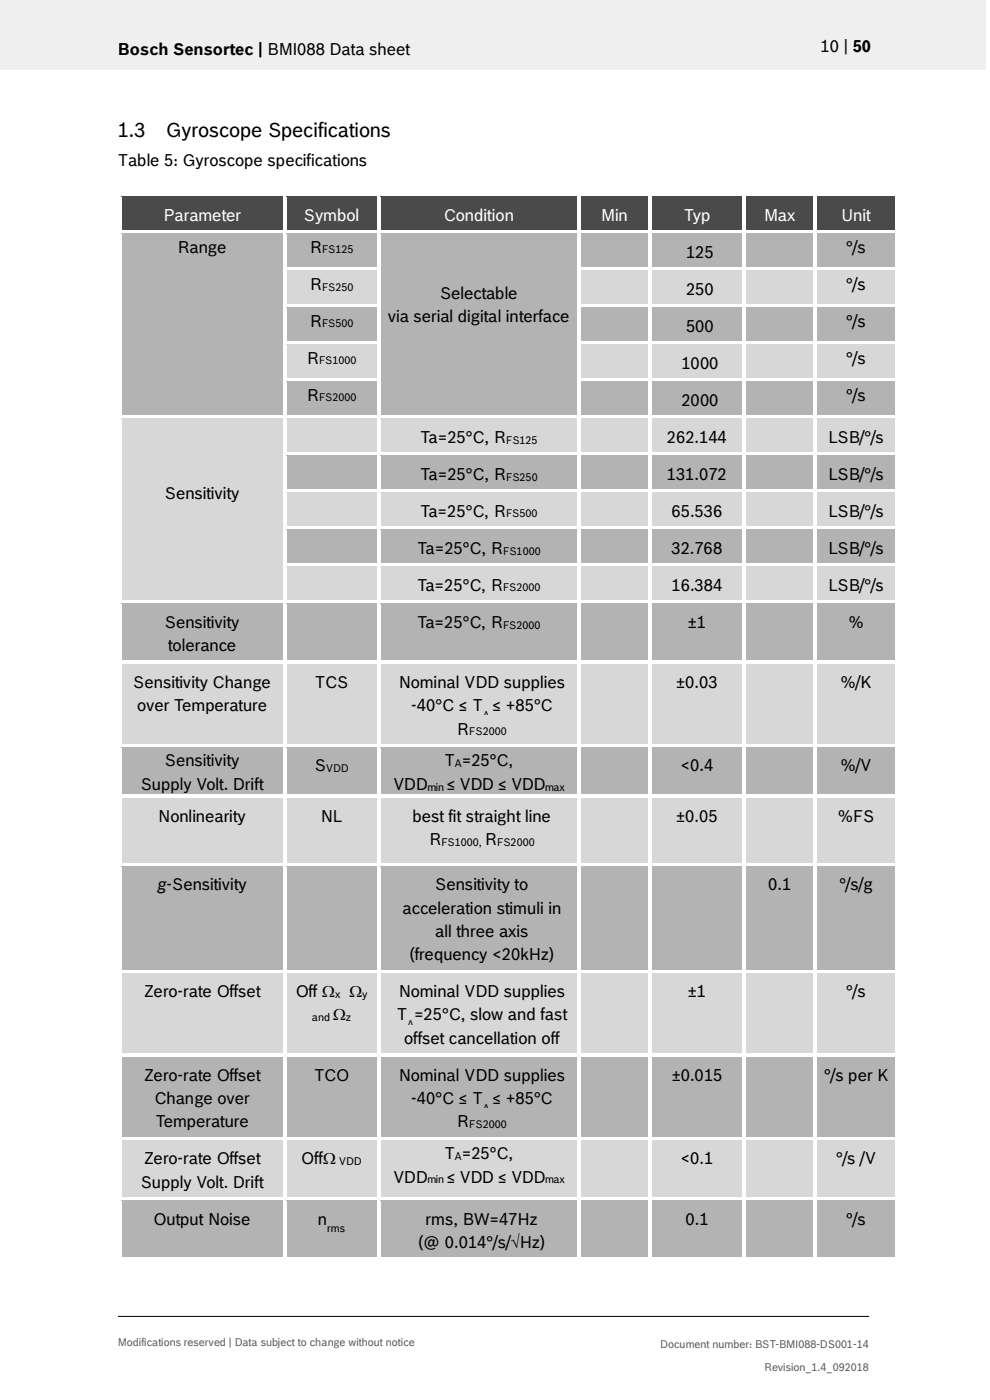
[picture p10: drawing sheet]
<svg xmlns="http://www.w3.org/2000/svg" width="210mm" height="297mm" viewBox="0 0 210 297" stroke-linecap="round" stroke-linejoin="round" font-family="sans-serif">
<defs><g id="words">
<g font-size="4.2">
<text x="25" y="29">1.3</text>
<text x="35.2" y="29">Gyroscope Specifications</text>
</g>
<g font-size="3.5">
<text x="25" y="11.6">Bosch Sensortec | BMI088 Data sheet</text>
<text x="174.1" y="11">10 | 50</text>
<text x="25" y="35.3">Table 5: Gyroscope specifications</text>
<text x="37.7" y="53.6">Range</text>
<text x="65.7" y="53.6">R</text>
<text x="179.5" y="53.6">°/s</text>
<text x="145.5" y="54.7">125</text>
<text x="65.7" y="61.5">R</text>
<text x="93.3" y="63.5">Selectable</text>
<text x="145.5" y="62.5">250</text>
<text x="179.5" y="61.5">°/s</text>
<text x="65.7" y="69.3">R</text>
<text x="82.3" y="68.4">via serial digital interface</text>
<text x="145.5" y="70.4">500</text>
<text x="179.5" y="69.3">°/s</text>
<text x="65.1" y="77.1">R</text>
<text x="179.5" y="77.1">°/s</text>
<text x="144.6" y="78.2">1000</text>
<text x="65.1" y="85">R</text>
<text x="144.6" y="86.1">2000</text>
<text x="179.5" y="85">°/s</text>
<text x="89.2" y="93.9">Ta=25°C, R</text>
<text x="141.5" y="93.9">262.144</text>
<text x="175.7" y="93.9">LSB/°/s</text>
<text x="89.2" y="101.8">Ta=25°C, R</text>
<text x="141.5" y="101.8">131.072</text>
<text x="175.7" y="101.8">LSB/°/s</text>
<text x="35" y="105.9">Sensitivity</text>
<text x="89.1" y="109.6">Ta=25°C, R</text>
<text x="142.5" y="109.6">65.536</text>
<text x="175.7" y="109.6">LSB/°/s</text>
<text x="88.5" y="117.5">Ta=25°C, R</text>
<text x="142.5" y="117.5">32.768</text>
<text x="175.7" y="117.5">LSB/°/s</text>
<text x="88.5" y="125.3">Ta=25°C, R</text>
<text x="142.5" y="125.3">16.384</text>
<text x="175.7" y="125.3">LSB/°/s</text>
<text x="35" y="133.1">Sensitivity</text>
<text x="88.5" y="133.2">Ta=25°C, R</text>
<text x="145.9" y="133.2">±1</text>
<text x="180" y="133.2">%</text>
<text x="35.6" y="138.1">tolerance</text>
<text x="28.3" y="145.9">Sensitivity Change</text>
<text x="66.8" y="146">TCS</text>
<text x="84.6" y="145.9">Nominal VDD supplies</text>
<text x="143.5" y="146">±0.03</text>
<text x="178.4" y="146">%/K</text>
<text x="29.1" y="150.9">over Temperature</text>
<text x="87.2" y="150.9">-40°C ≤ T ≤ +85°C</text>
<text x="96.9" y="155.8">R</text>
<text x="29.8" y="167.6">Supply Volt. Drift</text>
<text x="35" y="162.6">Sensitivity</text>
<text x="66.8" y="163.7">S</text>
<text x="83.4" y="167.6">VDD</text>
<text x="94.3" y="162.6">T =25°C,</text>
<text x="94.7" y="167.6">≤ VDD ≤ VDD</text>
<text x="144.4" y="163.7">&lt;0.4</text>
<text x="178.4" y="163.7">%/V</text>
<text x="33.6" y="174.4">Nonlinearity</text>
<text x="68.1" y="174.4">NL</text>
<text x="87.5" y="174.3">best fit straight line</text>
<text x="91" y="179.3">R</text>
<text x="102.9" y="179.3">R</text>
<text x="143.5" y="174.4">±0.05</text>
<text x="177.8" y="174.4">%FS</text>
<text x="33.4" y="188.9">g-Sensitivity</text>
<text x="92.3" y="188.9">Sensitivity to</text>
<text x="162.9" y="188.9">0.1</text>
<text x="178.1" y="188.9">°/s/g</text>
<text x="85.4" y="193.8">acceleration stimuli in</text>
<text x="86.8" y="203.7">(frequency &lt;20kHz)</text>
<text x="92.3" y="198.8">all three axis</text>
<text x="30.5" y="211.6">Zero-rate Offset</text>
<text x="62.7" y="211.5">Off Ω</text>
<text x="74.1" y="211.5">Ω</text>
<text x="84.6" y="211.5">Nominal VDD supplies</text>
<text x="145.9" y="211.6">±1</text>
<text x="179.5" y="211.6">°/s</text>
<text x="70.7" y="216.5">Ω</text>
<text x="84.2" y="216.5">T =25°C, slow and fast</text>
<text x="85.7" y="221.4">offset cancellation off</text>
<text x="30.5" y="229.3">Zero-rate Offset</text>
<text x="66.6" y="229.3">TCO</text>
<text x="84.6" y="229.3">Nominal VDD supplies</text>
<text x="142.5" y="229.3">±0.015</text>
<text x="174.8" y="229.3">°/s per K</text>
<text x="32.8" y="234.2">Change over</text>
<text x="33" y="239.2">Temperature</text>
<text x="87.2" y="234.2">-40°C ≤ T ≤ +85°C</text>
<text x="96.9" y="239.2">R</text>
<text x="94.3" y="246">T =25°C,</text>
<text x="29.8" y="252">Supply Volt. Drift</text>
<text x="30.5" y="247">Zero-rate Offset</text>
<text x="63.9" y="247">OffΩ</text>
<text x="83.4" y="250.9">VDD</text>
<text x="94.7" y="250.9">≤ VDD ≤ VDD</text>
<text x="144.4" y="247">&lt;0.1</text>
<text x="177.4" y="247">°/s /V</text>
<text x="32.6" y="259.8">Output Noise</text>
<text x="67.4" y="259.8">n</text>
<text x="90.3" y="259.8">rms, BW=47Hz</text>
<text x="145.4" y="259.8">0.1</text>
<text x="179.5" y="259.8">°/s</text>
<text x="88.6" y="264.8">(@ 0.014°/s/√Hz)</text>
</g>
<g font-size="3.5" fill="#fff">
<text x="34.7" y="46.8">Parameter</text>
<text x="64.5" y="46.8">Symbol</text>
<text x="94.1" y="46.8">Condition</text>
<text x="127.6" y="46.8">Min</text>
<text x="145" y="46.8">Typ</text>
<text x="162.1" y="46.8">Max</text>
<text x="178.5" y="46.8">Unit</text>
</g>
<g font-size="2.3">
<text x="68.2" y="53.8">FS125</text>
<text x="68.2" y="61.6">FS250</text>
<text x="68.2" y="69.5">FS500</text>
<text x="67.6" y="77.3">FS1000</text>
<text x="67.6" y="85.2">FS2000</text>
<text x="107.3" y="94.1">FS125</text>
<text x="107.3" y="101.9">FS250</text>
<text x="107.3" y="109.8">FS500</text>
<text x="106.7" y="117.6">FS1000</text>
<text x="106.6" y="125.5">FS2000</text>
<text x="106.6" y="133.3">FS2000</text>
<text x="99.5" y="156">FS2000</text>
<text x="102.4" y="152.5">A</text>
<text x="69.1" y="163.8">VDD</text>
<text x="90.7" y="167.7">min</text>
<text x="96.4" y="162.8">A</text>
<text x="115.7" y="167.7">max</text>
<text x="93.6" y="179.5">FS1000,</text>
<text x="105.4" y="179.5">FS2000</text>
<text x="71.1" y="211.7">x</text>
<text x="76.8" y="211.7">y</text>
<text x="66.2" y="216.7">and</text>
<text x="73.4" y="216.7">z</text>
<text x="86.3" y="218.1">A</text>
<text x="99.5" y="239.4">FS2000</text>
<text x="102.4" y="235.8">A</text>
<text x="71.9" y="247.2">VDD</text>
<text x="90.7" y="251.1">min</text>
<text x="96.4" y="246.1">A</text>
<text x="115.7" y="251.1">max</text>
<text x="69.4" y="261.4">rms</text>
</g>
<g font-size="2.3" fill="#535f6b">
<text x="25" y="285.5">Modifications reserved | Data subject to change without notice</text>
<text x="140.1" y="285.9">Document number: BST-BMI088-DS001-14</text>
<text x="162.1" y="290.9">Revision_1.4_092018</text>
</g>
</g></defs>
<path d="M0 0h209.1v14.8h-209.1z" fill="#efeff0"/>
<path d="M25 279.3h159.4" fill="none" stroke="#000" stroke-width=".21"/>
<g fill="#424c58">
<path d="M25.8 41.8h34.2v7.1h-34.2z" fill-rule="evenodd"/>
<path d="M60.8 41.8h19.2v7.1h-19.2z" fill-rule="evenodd"/>
<path d="M80.7 41.8h41.8v7.1h-41.8z" fill-rule="evenodd"/>
<path d="M123.2 41.8h14.3v7.1h-14.3z" fill-rule="evenodd"/>
<path d="M138.3 41.8h19.2v7.1h-19.2z" fill-rule="evenodd"/>
<path d="M158.2 41.8h14.4v7.1h-14.4z" fill-rule="evenodd"/>
<path d="M173.4 41.8h16.5v7.1h-16.5z" fill-rule="evenodd"/>
</g>
<g fill="#424c58">
<path d="M27.3 41.8h31.2v7.1h-31.2z"/>
<path d="M62.3 41.8h16.1v7.1h-16.1z"/>
<path d="M82.3 41.8h38.6v7.1h-38.6z"/>
<path d="M124.8 41.8h11.2v7.1h-11.2z"/>
<path d="M139.8 41.8h16.2v7.1h-16.2z"/>
<path d="M159.8 41.8h11.2v7.1h-11.2z"/>
<path d="M174.8 41.8h13.6v7.1h-13.6z"/>
</g>
<g fill="#fff">
<path d="M25.1 41h.7v.8h-.7z" fill-rule="evenodd"/>
<path d="M25.1 41h.7v.7h-.7z" fill-rule="evenodd"/>
<path d="M25.8 41h34.3v.7h-34.3z" fill-rule="evenodd"/>
</g>
<path d="M25.8 41.8h34.3" fill="none" stroke="#424c58" stroke-width=".21"/>
<path d="M60.1 41.7l.7 .1z" fill="#fff"/>
<g fill="#fff">
<path d="M60.1 41h.7v.7h-.7z" fill-rule="evenodd"/>
<path d="M60.8 41h19.2v.7h-19.2z" fill-rule="evenodd"/>
</g>
<path d="M60.8 41.8h19.2" fill="none" stroke="#424c58" stroke-width=".21"/>
<path d="M80 41.7l.7 .1z" fill="#fff"/>
<g fill="#fff">
<path d="M80 41h.7v.7h-.7z" fill-rule="evenodd"/>
<path d="M80.7 41h41.8v.7h-41.8z" fill-rule="evenodd"/>
</g>
<path d="M80.7 41.8h41.8" fill="none" stroke="#424c58" stroke-width=".21"/>
<path d="M122.5 41.7l.7 .1z" fill="#fff"/>
<g fill="#fff">
<path d="M122.5 41h.7v.7h-.7z" fill-rule="evenodd"/>
<path d="M123.2 41h14.4v.7h-14.4z" fill-rule="evenodd"/>
</g>
<path d="M123.2 41.8h14.4" fill="none" stroke="#424c58" stroke-width=".21"/>
<path d="M137.6 41.7l.7 .1z" fill="#fff"/>
<g fill="#fff">
<path d="M137.6 41h.7v.7h-.7z" fill-rule="evenodd"/>
<path d="M138.3 41h19.2v.7h-19.2z" fill-rule="evenodd"/>
</g>
<path d="M138.3 41.8h19.2" fill="none" stroke="#424c58" stroke-width=".21"/>
<path d="M157.5 41.7l.7 .1z" fill="#fff"/>
<g fill="#fff">
<path d="M157.5 41h.7v.7h-.7z" fill-rule="evenodd"/>
<path d="M158.2 41h14.4v.7h-14.4z" fill-rule="evenodd"/>
</g>
<path d="M158.2 41.8h14.4" fill="none" stroke="#424c58" stroke-width=".21"/>
<path d="M172.6 41.7l.8 .1z" fill="#fff"/>
<g fill="#fff">
<path d="M172.6 41h.8v.7h-.8z" fill-rule="evenodd"/>
<path d="M173.4 41h16.5v.7h-16.5z" fill-rule="evenodd"/>
</g>
<path d="M173.4 41.8h16.5" fill="none" stroke="#424c58" stroke-width=".21"/>
<g fill="#fff">
<path d="M189.9 41h.8v.8h-.8z" fill-rule="evenodd"/>
<path d="M189.9 41h.8v.7h-.8z" fill-rule="evenodd"/>
<path d="M25.1 41.8h.7v7.1h-.7z" fill-rule="evenodd"/>
<path d="M60.1 41.8h.7v7.1h-.7z" fill-rule="evenodd"/>
<path d="M80 41.8h.7v7.1h-.7z" fill-rule="evenodd"/>
<path d="M122.5 41.8h.7v7.1h-.7z" fill-rule="evenodd"/>
<path d="M137.6 41.8h.7v7.1h-.7z" fill-rule="evenodd"/>
<path d="M157.5 41.8h.7v7.1h-.7z" fill-rule="evenodd"/>
<path d="M172.6 41.8h.8v7.1h-.8z" fill-rule="evenodd"/>
<path d="M189.9 41.8h.8v7.1h-.8z" fill-rule="evenodd"/>
</g>
<g fill="#b2b3b5">
<path d="M25.8 49.6h34.2v38.5h-34.2z" fill-rule="evenodd"/>
<path d="M60.8 49.6h19.2v7.1h-19.2z" fill-rule="evenodd"/>
<path d="M80.7 49.6h41.8v38.5h-41.8z" fill-rule="evenodd"/>
<path d="M82.3 54.6h38.6v4.9h-38.6z" fill-rule="evenodd"/>
<path d="M82.3 59.5h38.6v4.9h-38.6z" fill-rule="evenodd"/>
<path d="M82.3 64.4h38.6v5h-38.6z" fill-rule="evenodd"/>
<path d="M123.2 49.6h14.3v7.1h-14.3z" fill-rule="evenodd"/>
<path d="M138.3 49.6h19.2v7.1h-19.2z" fill-rule="evenodd"/>
<path d="M158.2 49.6h14.4v7.1h-14.4z" fill-rule="evenodd"/>
<path d="M173.4 49.6h16.5v7.1h-16.5z" fill-rule="evenodd"/>
</g>
<g fill="#b2b3b5">
<path d="M27.3 49.6h31.2v5h-31.2z"/>
<path d="M62.3 49.6h16.1v5h-16.1z"/>
<path d="M82.3 49.6h38.6v5h-38.6z"/>
<path d="M124.8 49.6h11.2v5h-11.2z"/>
<path d="M139.8 49.6h16.2v7.1h-16.2z"/>
<path d="M159.8 49.6h11.2v5h-11.2z"/>
<path d="M174.8 49.6h13.6v5h-13.6z"/>
</g>
<g fill="#fff">
<path d="M25.1 48.9h.7v.8h-.7z" fill-rule="evenodd"/>
<path d="M25.8 48.9h34.3v.7h-34.3z" fill-rule="evenodd"/>
</g>
<path d="M25.8 49.6h34.3" fill="none" stroke="#b2b3b5" stroke-width=".21"/>
<g fill="#fff">
<path d="M60.1 48.9h.7v.8h-.7z" fill-rule="evenodd"/>
<path d="M60.8 48.9h19.2v.7h-19.2z" fill-rule="evenodd"/>
</g>
<path d="M60.8 49.6h19.2" fill="none" stroke="#b2b3b5" stroke-width=".21"/>
<g fill="#fff">
<path d="M80 48.9h.7v.8h-.7z" fill-rule="evenodd"/>
<path d="M80.7 48.9h41.8v.7h-41.8z" fill-rule="evenodd"/>
</g>
<path d="M80.7 49.6h41.8" fill="none" stroke="#b2b3b5" stroke-width=".21"/>
<g fill="#fff">
<path d="M122.5 48.9h.7v.8h-.7z" fill-rule="evenodd"/>
<path d="M123.2 48.9h14.4v.7h-14.4z" fill-rule="evenodd"/>
</g>
<path d="M123.2 49.6h14.4" fill="none" stroke="#b2b3b5" stroke-width=".21"/>
<g fill="#fff">
<path d="M137.6 48.9h.7v.8h-.7z" fill-rule="evenodd"/>
<path d="M138.3 48.9h19.2v.7h-19.2z" fill-rule="evenodd"/>
</g>
<path d="M138.3 49.6h19.2" fill="none" stroke="#b2b3b5" stroke-width=".21"/>
<g fill="#fff">
<path d="M157.5 48.9h.7v.8h-.7z" fill-rule="evenodd"/>
<path d="M158.2 48.9h14.4v.7h-14.4z" fill-rule="evenodd"/>
</g>
<path d="M158.2 49.6h14.4" fill="none" stroke="#b2b3b5" stroke-width=".21"/>
<g fill="#fff">
<path d="M172.6 48.9h.8v.8h-.8z" fill-rule="evenodd"/>
<path d="M173.4 48.9h16.5v.7h-16.5z" fill-rule="evenodd"/>
</g>
<path d="M173.4 49.6h16.5" fill="none" stroke="#b2b3b5" stroke-width=".21"/>
<g fill="#fff">
<path d="M189.9 48.9h.8v.8h-.8z" fill-rule="evenodd"/>
<path d="M25.1 49.7h.7v7h-.7z" fill-rule="evenodd"/>
<path d="M60.1 49.7h.7v7h-.7z" fill-rule="evenodd"/>
<path d="M80 49.7h.7v7h-.7z" fill-rule="evenodd"/>
<path d="M122.5 49.7h.7v7h-.7z" fill-rule="evenodd"/>
<path d="M137.6 49.7h.7v7h-.7z" fill-rule="evenodd"/>
<path d="M157.5 49.7h.7v7h-.7z" fill-rule="evenodd"/>
<path d="M172.6 49.7h.8v7h-.8z" fill-rule="evenodd"/>
<path d="M189.9 49.7h.8v7h-.8z" fill-rule="evenodd"/>
</g>
<g fill="#d7d7da">
<path d="M60.8 57.5h19.2v7.1h-19.2z" fill-rule="evenodd"/>
<path d="M123.2 57.5h14.3v7.1h-14.3z" fill-rule="evenodd"/>
<path d="M138.3 57.5h19.2v7.1h-19.2z" fill-rule="evenodd"/>
<path d="M158.2 57.5h14.4v7.1h-14.4z" fill-rule="evenodd"/>
<path d="M173.4 57.5h16.5v7.1h-16.5z" fill-rule="evenodd"/>
</g>
<g fill="#d7d7da">
<path d="M62.3 57.5h16.1v4.9h-16.1z"/>
<path d="M124.8 57.5h11.2v4.9h-11.2z"/>
<path d="M139.8 57.5h16.2v7.1h-16.2z"/>
<path d="M159.8 57.5h11.2v4.9h-11.2z"/>
<path d="M174.8 57.5h13.6v4.9h-13.6z"/>
</g>
<g fill="#fff">
<path d="M25.1 56.7h.7v.8h-.7z" fill-rule="evenodd"/>
<path d="M60.1 56.7h.7v.8h-.7z" fill-rule="evenodd"/>
<path d="M60.8 56.7h19.2v.7h-19.2z" fill-rule="evenodd"/>
</g>
<path d="M60.8 57.5h19.2" fill="none" stroke="#d7d7da" stroke-width=".21"/>
<g fill="#fff">
<path d="M80 56.7h.7v.8h-.7z" fill-rule="evenodd"/>
<path d="M122.5 56.7h.7v.8h-.7z" fill-rule="evenodd"/>
<path d="M123.2 56.7h14.4v.7h-14.4z" fill-rule="evenodd"/>
</g>
<path d="M123.2 57.5h14.4" fill="none" stroke="#d7d7da" stroke-width=".21"/>
<g fill="#fff">
<path d="M137.6 56.7h.7v.8h-.7z" fill-rule="evenodd"/>
<path d="M138.3 56.7h19.2v.7h-19.2z" fill-rule="evenodd"/>
</g>
<path d="M138.3 57.5h19.2" fill="none" stroke="#d7d7da" stroke-width=".21"/>
<g fill="#fff">
<path d="M157.5 56.7h.7v.8h-.7z" fill-rule="evenodd"/>
<path d="M158.2 56.7h14.4v.7h-14.4z" fill-rule="evenodd"/>
</g>
<path d="M158.2 57.5h14.4" fill="none" stroke="#d7d7da" stroke-width=".21"/>
<g fill="#fff">
<path d="M172.6 56.7h.8v.8h-.8z" fill-rule="evenodd"/>
<path d="M173.4 56.7h16.5v.7h-16.5z" fill-rule="evenodd"/>
</g>
<path d="M173.4 57.5h16.5" fill="none" stroke="#d7d7da" stroke-width=".21"/>
<g fill="#fff">
<path d="M189.9 56.7h.8v.8h-.8z" fill-rule="evenodd"/>
<path d="M25.1 57.5h.7v7.1h-.7z" fill-rule="evenodd"/>
<path d="M60.1 57.5h.7v7.1h-.7z" fill-rule="evenodd"/>
<path d="M80 57.5h.7v7.1h-.7z" fill-rule="evenodd"/>
<path d="M122.5 57.5h.7v7.1h-.7z" fill-rule="evenodd"/>
<path d="M137.6 57.5h.7v7.1h-.7z" fill-rule="evenodd"/>
<path d="M157.5 57.5h.7v7.1h-.7z" fill-rule="evenodd"/>
<path d="M172.6 57.5h.8v7.1h-.8z" fill-rule="evenodd"/>
<path d="M189.9 57.5h.8v7.1h-.8z" fill-rule="evenodd"/>
</g>
<g fill="#b2b3b5">
<path d="M60.8 65.3h19.2v7.1h-19.2z" fill-rule="evenodd"/>
<path d="M123.2 65.3h14.3v7.1h-14.3z" fill-rule="evenodd"/>
<path d="M138.3 65.3h19.2v7.1h-19.2z" fill-rule="evenodd"/>
<path d="M158.2 65.3h14.4v7.1h-14.4z" fill-rule="evenodd"/>
<path d="M173.4 65.3h16.5v7.1h-16.5z" fill-rule="evenodd"/>
</g>
<g fill="#b2b3b5">
<path d="M62.3 65.3h16.1v5h-16.1z"/>
<path d="M124.8 65.3h11.2v5h-11.2z"/>
<path d="M139.8 65.3h16.2v7.1h-16.2z"/>
<path d="M159.8 65.3h11.2v5h-11.2z"/>
<path d="M174.8 65.3h13.6v5h-13.6z"/>
</g>
<g fill="#fff">
<path d="M25.1 64.6h.7v.8h-.7z" fill-rule="evenodd"/>
<path d="M60.1 64.6h.7v.8h-.7z" fill-rule="evenodd"/>
<path d="M60.8 64.6h19.2v.7h-19.2z" fill-rule="evenodd"/>
</g>
<path d="M60.8 65.3h19.2" fill="none" stroke="#b2b3b5" stroke-width=".21"/>
<g fill="#fff">
<path d="M80 64.6h.7v.8h-.7z" fill-rule="evenodd"/>
<path d="M122.5 64.6h.7v.8h-.7z" fill-rule="evenodd"/>
<path d="M123.2 64.6h14.4v.7h-14.4z" fill-rule="evenodd"/>
</g>
<path d="M123.2 65.3h14.4" fill="none" stroke="#b2b3b5" stroke-width=".21"/>
<g fill="#fff">
<path d="M137.6 64.6h.7v.8h-.7z" fill-rule="evenodd"/>
<path d="M138.3 64.6h19.2v.7h-19.2z" fill-rule="evenodd"/>
</g>
<path d="M138.3 65.3h19.2" fill="none" stroke="#b2b3b5" stroke-width=".21"/>
<g fill="#fff">
<path d="M157.5 64.6h.7v.8h-.7z" fill-rule="evenodd"/>
<path d="M158.2 64.6h14.4v.7h-14.4z" fill-rule="evenodd"/>
</g>
<path d="M158.2 65.3h14.4" fill="none" stroke="#b2b3b5" stroke-width=".21"/>
<g fill="#fff">
<path d="M172.6 64.6h.8v.8h-.8z" fill-rule="evenodd"/>
<path d="M173.4 64.6h16.5v.7h-16.5z" fill-rule="evenodd"/>
</g>
<path d="M173.4 65.3h16.5" fill="none" stroke="#b2b3b5" stroke-width=".21"/>
<g fill="#fff">
<path d="M189.9 64.6h.8v.8h-.8z" fill-rule="evenodd"/>
<path d="M25.1 65.4h.7v7h-.7z" fill-rule="evenodd"/>
<path d="M60.1 65.4h.7v7h-.7z" fill-rule="evenodd"/>
<path d="M80 65.4h.7v7h-.7z" fill-rule="evenodd"/>
<path d="M122.5 65.4h.7v7h-.7z" fill-rule="evenodd"/>
<path d="M137.6 65.4h.7v7h-.7z" fill-rule="evenodd"/>
<path d="M157.5 65.4h.7v7h-.7z" fill-rule="evenodd"/>
<path d="M172.6 65.4h.8v7h-.8z" fill-rule="evenodd"/>
<path d="M189.9 65.4h.8v7h-.8z" fill-rule="evenodd"/>
</g>
<g fill="#d7d7da">
<path d="M60.8 73.2h19.2v7h-19.2z" fill-rule="evenodd"/>
<path d="M123.2 73.2h14.3v7h-14.3z" fill-rule="evenodd"/>
<path d="M138.3 73.2h19.2v7h-19.2z" fill-rule="evenodd"/>
<path d="M158.2 73.2h14.4v7h-14.4z" fill-rule="evenodd"/>
<path d="M173.4 73.2h16.5v7h-16.5z" fill-rule="evenodd"/>
</g>
<g fill="#d7d7da">
<path d="M62.3 73.2h16.1v4.9h-16.1z"/>
<path d="M124.8 73.2h11.2v4.9h-11.2z"/>
<path d="M139.8 73.2h16.2v7h-16.2z"/>
<path d="M159.8 73.2h11.2v4.9h-11.2z"/>
<path d="M174.8 73.2h13.6v4.9h-13.6z"/>
</g>
<g fill="#fff">
<path d="M25.1 72.4h.7v.8h-.7z" fill-rule="evenodd"/>
<path d="M60.1 72.4h.7v.8h-.7z" fill-rule="evenodd"/>
<path d="M60.8 72.4h19.2v.8h-19.2z" fill-rule="evenodd"/>
</g>
<path d="M60.8 73.2h19.2" fill="none" stroke="#d7d7da" stroke-width=".21"/>
<g fill="#fff">
<path d="M80 72.4h.7v.8h-.7z" fill-rule="evenodd"/>
<path d="M122.5 72.4h.7v.8h-.7z" fill-rule="evenodd"/>
<path d="M123.2 72.4h14.4v.8h-14.4z" fill-rule="evenodd"/>
</g>
<path d="M123.2 73.2h14.4" fill="none" stroke="#d7d7da" stroke-width=".21"/>
<g fill="#fff">
<path d="M137.6 72.4h.7v.8h-.7z" fill-rule="evenodd"/>
<path d="M138.3 72.4h19.2v.8h-19.2z" fill-rule="evenodd"/>
</g>
<path d="M138.3 73.2h19.2" fill="none" stroke="#d7d7da" stroke-width=".21"/>
<g fill="#fff">
<path d="M157.5 72.4h.7v.8h-.7z" fill-rule="evenodd"/>
<path d="M158.2 72.4h14.4v.8h-14.4z" fill-rule="evenodd"/>
</g>
<path d="M158.2 73.2h14.4" fill="none" stroke="#d7d7da" stroke-width=".21"/>
<g fill="#fff">
<path d="M172.6 72.4h.8v.8h-.8z" fill-rule="evenodd"/>
<path d="M173.4 72.4h16.5v.8h-16.5z" fill-rule="evenodd"/>
</g>
<path d="M173.4 73.2h16.5" fill="none" stroke="#d7d7da" stroke-width=".21"/>
<g fill="#fff">
<path d="M189.9 72.4h.8v.8h-.8z" fill-rule="evenodd"/>
<path d="M25.1 73.2h.7v7h-.7z" fill-rule="evenodd"/>
<path d="M60.1 73.2h.7v7h-.7z" fill-rule="evenodd"/>
<path d="M80 73.2h.7v7h-.7z" fill-rule="evenodd"/>
<path d="M122.5 73.2h.7v7h-.7z" fill-rule="evenodd"/>
<path d="M137.6 73.2h.7v7h-.7z" fill-rule="evenodd"/>
<path d="M157.5 73.2h.7v7h-.7z" fill-rule="evenodd"/>
<path d="M172.6 73.2h.8v7h-.8z" fill-rule="evenodd"/>
<path d="M189.9 73.2h.8v7h-.8z" fill-rule="evenodd"/>
</g>
<g fill="#b2b3b5">
<path d="M60.8 81h19.2v7.1h-19.2z" fill-rule="evenodd"/>
<path d="M123.2 81h14.3v7.1h-14.3z" fill-rule="evenodd"/>
<path d="M138.3 81h19.2v7.1h-19.2z" fill-rule="evenodd"/>
<path d="M158.2 81h14.4v7.1h-14.4z" fill-rule="evenodd"/>
<path d="M173.4 81h16.5v7.1h-16.5z" fill-rule="evenodd"/>
</g>
<g fill="#b2b3b5">
<path d="M62.3 81h16.1v5h-16.1z"/>
<path d="M124.8 81h11.2v5h-11.2z"/>
<path d="M139.8 81h16.2v7.1h-16.2z"/>
<path d="M159.8 81h11.2v5h-11.2z"/>
<path d="M174.8 81h13.6v5h-13.6z"/>
</g>
<g fill="#fff">
<path d="M25.1 80.2h.7v.8h-.7z" fill-rule="evenodd"/>
<path d="M60.1 80.2h.7v.8h-.7z" fill-rule="evenodd"/>
<path d="M60.8 80.2h19.2v.8h-19.2z" fill-rule="evenodd"/>
</g>
<path d="M60.8 81h19.2" fill="none" stroke="#b2b3b5" stroke-width=".21"/>
<g fill="#fff">
<path d="M80 80.2h.7v.8h-.7z" fill-rule="evenodd"/>
<path d="M122.5 80.2h.7v.8h-.7z" fill-rule="evenodd"/>
<path d="M123.2 80.2h14.4v.8h-14.4z" fill-rule="evenodd"/>
</g>
<path d="M123.2 81h14.4" fill="none" stroke="#b2b3b5" stroke-width=".21"/>
<g fill="#fff">
<path d="M137.6 80.2h.7v.8h-.7z" fill-rule="evenodd"/>
<path d="M138.3 80.2h19.2v.8h-19.2z" fill-rule="evenodd"/>
</g>
<path d="M138.3 81h19.2" fill="none" stroke="#b2b3b5" stroke-width=".21"/>
<g fill="#fff">
<path d="M157.5 80.2h.7v.8h-.7z" fill-rule="evenodd"/>
<path d="M158.2 80.2h14.4v.8h-14.4z" fill-rule="evenodd"/>
</g>
<path d="M158.2 81h14.4" fill="none" stroke="#b2b3b5" stroke-width=".21"/>
<g fill="#fff">
<path d="M172.6 80.2h.8v.8h-.8z" fill-rule="evenodd"/>
<path d="M173.4 80.2h16.5v.8h-16.5z" fill-rule="evenodd"/>
</g>
<path d="M173.4 81h16.5" fill="none" stroke="#b2b3b5" stroke-width=".21"/>
<g fill="#fff">
<path d="M189.9 80.2h.8v.8h-.8z" fill-rule="evenodd"/>
<path d="M25.1 81h.7v7.1h-.7z" fill-rule="evenodd"/>
<path d="M60.1 81h.7v7.1h-.7z" fill-rule="evenodd"/>
<path d="M80 81h.7v7.1h-.7z" fill-rule="evenodd"/>
<path d="M122.5 81h.7v7.1h-.7z" fill-rule="evenodd"/>
<path d="M137.6 81h.7v7.1h-.7z" fill-rule="evenodd"/>
<path d="M157.5 81h.7v7.1h-.7z" fill-rule="evenodd"/>
<path d="M172.6 81h.8v7.1h-.8z" fill-rule="evenodd"/>
<path d="M189.9 81h.8v7.1h-.8z" fill-rule="evenodd"/>
</g>
<g fill="#d7d7da">
<path d="M25.8 88.9h34.2v38.4h-34.2z" fill-rule="evenodd"/>
<path d="M27.3 95.9h31.2v6h-31.2z" fill-rule="evenodd"/>
<path d="M27.3 101.9h31.2v6h-31.2z" fill-rule="evenodd"/>
<path d="M60.8 88.9h19.2v7h-19.2z" fill-rule="evenodd"/>
<path d="M80.7 88.9h41.8v7h-41.8z" fill-rule="evenodd"/>
<path d="M123.2 88.9h14.3v7h-14.3z" fill-rule="evenodd"/>
<path d="M138.3 88.9h19.2v7h-19.2z" fill-rule="evenodd"/>
<path d="M158.2 88.9h14.4v7h-14.4z" fill-rule="evenodd"/>
<path d="M173.4 88.9h16.5v7h-16.5z" fill-rule="evenodd"/>
</g>
<g fill="#d7d7da">
<path d="M27.3 88.9h31.2v7h-31.2z"/>
<path d="M62.3 88.9h16.1v7h-16.1z"/>
<path d="M82.3 88.9h38.6v7h-38.6z"/>
<path d="M124.8 88.9h11.2v7h-11.2z"/>
<path d="M139.8 88.9h16.2v7h-16.2z"/>
<path d="M159.8 88.9h11.2v7h-11.2z"/>
<path d="M174.8 88.9h13.6v7h-13.6z"/>
</g>
<g fill="#fff">
<path d="M25.1 88.1h.7v.8h-.7z" fill-rule="evenodd"/>
<path d="M25.8 88.1h34.3v.8h-34.3z" fill-rule="evenodd"/>
</g>
<path d="M25.8 88.9h34.3" fill="none" stroke="#d7d7da" stroke-width=".21"/>
<g fill="#fff">
<path d="M60.1 88.1h.7v.8h-.7z" fill-rule="evenodd"/>
<path d="M60.8 88.1h19.2v.8h-19.2z" fill-rule="evenodd"/>
</g>
<path d="M60.8 88.9h19.2" fill="none" stroke="#d7d7da" stroke-width=".21"/>
<g fill="#fff">
<path d="M80 88.1h.7v.8h-.7z" fill-rule="evenodd"/>
<path d="M80.7 88.1h41.8v.8h-41.8z" fill-rule="evenodd"/>
</g>
<path d="M80.7 88.9h41.8" fill="none" stroke="#d7d7da" stroke-width=".21"/>
<g fill="#fff">
<path d="M122.5 88.1h.7v.8h-.7z" fill-rule="evenodd"/>
<path d="M123.2 88.1h14.4v.8h-14.4z" fill-rule="evenodd"/>
</g>
<path d="M123.2 88.9h14.4" fill="none" stroke="#d7d7da" stroke-width=".21"/>
<g fill="#fff">
<path d="M137.6 88.1h.7v.8h-.7z" fill-rule="evenodd"/>
<path d="M138.3 88.1h19.2v.8h-19.2z" fill-rule="evenodd"/>
</g>
<path d="M138.3 88.9h19.2" fill="none" stroke="#d7d7da" stroke-width=".21"/>
<g fill="#fff">
<path d="M157.5 88.1h.7v.8h-.7z" fill-rule="evenodd"/>
<path d="M158.2 88.1h14.4v.8h-14.4z" fill-rule="evenodd"/>
</g>
<path d="M158.2 88.9h14.4" fill="none" stroke="#d7d7da" stroke-width=".21"/>
<g fill="#fff">
<path d="M172.6 88.1h.8v.8h-.8z" fill-rule="evenodd"/>
<path d="M173.4 88.1h16.5v.8h-16.5z" fill-rule="evenodd"/>
</g>
<path d="M173.4 88.9h16.5" fill="none" stroke="#d7d7da" stroke-width=".21"/>
<g fill="#fff">
<path d="M189.9 88.1h.8v.8h-.8z" fill-rule="evenodd"/>
<path d="M25.1 88.9h.7v7h-.7z" fill-rule="evenodd"/>
<path d="M60.1 88.9h.7v7h-.7z" fill-rule="evenodd"/>
<path d="M80 88.9h.7v7h-.7z" fill-rule="evenodd"/>
<path d="M122.5 88.9h.7v7h-.7z" fill-rule="evenodd"/>
<path d="M137.6 88.9h.7v7h-.7z" fill-rule="evenodd"/>
<path d="M157.5 88.9h.7v7h-.7z" fill-rule="evenodd"/>
<path d="M172.6 88.9h.8v7h-.8z" fill-rule="evenodd"/>
<path d="M189.9 88.9h.8v7h-.8z" fill-rule="evenodd"/>
</g>
<g fill="#b2b3b5">
<path d="M60.8 96.7h19.2v7.1h-19.2z" fill-rule="evenodd"/>
<path d="M80.7 96.7h41.8v7.1h-41.8z" fill-rule="evenodd"/>
<path d="M123.2 96.7h14.3v7.1h-14.3z" fill-rule="evenodd"/>
<path d="M138.3 96.7h19.2v7.1h-19.2z" fill-rule="evenodd"/>
<path d="M158.2 96.7h14.4v7.1h-14.4z" fill-rule="evenodd"/>
<path d="M173.4 96.7h16.5v7.1h-16.5z" fill-rule="evenodd"/>
</g>
<g fill="#b2b3b5">
<path d="M62.3 96.7h16.1v7.1h-16.1z"/>
<path d="M82.3 96.7h38.6v7.1h-38.6z"/>
<path d="M124.8 96.7h11.2v7.1h-11.2z"/>
<path d="M139.8 96.7h16.2v7.1h-16.2z"/>
<path d="M159.8 96.7h11.2v7.1h-11.2z"/>
<path d="M174.8 96.7h13.6v7.1h-13.6z"/>
</g>
<g fill="#fff">
<path d="M25.1 95.9h.7v.8h-.7z" fill-rule="evenodd"/>
<path d="M60.1 95.9h.7v.8h-.7z" fill-rule="evenodd"/>
<path d="M60.8 95.9h19.2v.8h-19.2z" fill-rule="evenodd"/>
</g>
<path d="M60.8 96.7h19.2" fill="none" stroke="#b2b3b5" stroke-width=".21"/>
<g fill="#fff">
<path d="M80 95.9h.7v.8h-.7z" fill-rule="evenodd"/>
<path d="M80.7 95.9h41.8v.8h-41.8z" fill-rule="evenodd"/>
</g>
<path d="M80.7 96.7h41.8" fill="none" stroke="#b2b3b5" stroke-width=".21"/>
<g fill="#fff">
<path d="M122.5 95.9h.7v.8h-.7z" fill-rule="evenodd"/>
<path d="M123.2 95.9h14.4v.8h-14.4z" fill-rule="evenodd"/>
</g>
<path d="M123.2 96.7h14.4" fill="none" stroke="#b2b3b5" stroke-width=".21"/>
<g fill="#fff">
<path d="M137.6 95.9h.7v.8h-.7z" fill-rule="evenodd"/>
<path d="M138.3 95.9h19.2v.8h-19.2z" fill-rule="evenodd"/>
</g>
<path d="M138.3 96.7h19.2" fill="none" stroke="#b2b3b5" stroke-width=".21"/>
<g fill="#fff">
<path d="M157.5 95.9h.7v.8h-.7z" fill-rule="evenodd"/>
<path d="M158.2 95.9h14.4v.8h-14.4z" fill-rule="evenodd"/>
</g>
<path d="M158.2 96.7h14.4" fill="none" stroke="#b2b3b5" stroke-width=".21"/>
<g fill="#fff">
<path d="M172.6 95.9h.8v.8h-.8z" fill-rule="evenodd"/>
<path d="M173.4 95.9h16.5v.8h-16.5z" fill-rule="evenodd"/>
</g>
<path d="M173.4 96.7h16.5" fill="none" stroke="#b2b3b5" stroke-width=".21"/>
<g fill="#fff">
<path d="M189.9 95.9h.8v.8h-.8z" fill-rule="evenodd"/>
<path d="M25.1 96.7h.7v7.1h-.7z" fill-rule="evenodd"/>
<path d="M60.1 96.7h.7v7.1h-.7z" fill-rule="evenodd"/>
<path d="M80 96.7h.7v7.1h-.7z" fill-rule="evenodd"/>
<path d="M122.5 96.7h.7v7.1h-.7z" fill-rule="evenodd"/>
<path d="M137.6 96.7h.7v7.1h-.7z" fill-rule="evenodd"/>
<path d="M157.5 96.7h.7v7.1h-.7z" fill-rule="evenodd"/>
<path d="M172.6 96.7h.8v7.1h-.8z" fill-rule="evenodd"/>
<path d="M189.9 96.7h.8v7.1h-.8z" fill-rule="evenodd"/>
</g>
<g fill="#d7d7da">
<path d="M60.8 104.6h19.2v7h-19.2z" fill-rule="evenodd"/>
<path d="M80.7 104.6h41.8v7h-41.8z" fill-rule="evenodd"/>
<path d="M123.2 104.6h14.3v7h-14.3z" fill-rule="evenodd"/>
<path d="M138.3 104.6h19.2v7h-19.2z" fill-rule="evenodd"/>
<path d="M158.2 104.6h14.4v7h-14.4z" fill-rule="evenodd"/>
<path d="M173.4 104.6h16.5v7h-16.5z" fill-rule="evenodd"/>
</g>
<g fill="#d7d7da">
<path d="M62.3 104.6h16.1v7h-16.1z"/>
<path d="M82.3 104.6h38.6v7h-38.6z"/>
<path d="M124.8 104.6h11.2v7h-11.2z"/>
<path d="M139.8 104.6h16.2v7h-16.2z"/>
<path d="M159.8 104.6h11.2v7h-11.2z"/>
<path d="M174.8 104.6h13.6v7h-13.6z"/>
</g>
<g fill="#fff">
<path d="M25.1 103.8h.7v.8h-.7z" fill-rule="evenodd"/>
<path d="M60.1 103.8h.7v.8h-.7z" fill-rule="evenodd"/>
<path d="M60.8 103.8h19.2v.8h-19.2z" fill-rule="evenodd"/>
</g>
<path d="M60.8 104.6h19.2" fill="none" stroke="#d7d7da" stroke-width=".21"/>
<g fill="#fff">
<path d="M80 103.8h.7v.8h-.7z" fill-rule="evenodd"/>
<path d="M80.7 103.8h41.8v.8h-41.8z" fill-rule="evenodd"/>
</g>
<path d="M80.7 104.6h41.8" fill="none" stroke="#d7d7da" stroke-width=".21"/>
<g fill="#fff">
<path d="M122.5 103.8h.7v.8h-.7z" fill-rule="evenodd"/>
<path d="M123.2 103.8h14.4v.8h-14.4z" fill-rule="evenodd"/>
</g>
<path d="M123.2 104.6h14.4" fill="none" stroke="#d7d7da" stroke-width=".21"/>
<g fill="#fff">
<path d="M137.6 103.8h.7v.8h-.7z" fill-rule="evenodd"/>
<path d="M138.3 103.8h19.2v.8h-19.2z" fill-rule="evenodd"/>
</g>
<path d="M138.3 104.6h19.2" fill="none" stroke="#d7d7da" stroke-width=".21"/>
<g fill="#fff">
<path d="M157.5 103.8h.7v.8h-.7z" fill-rule="evenodd"/>
<path d="M158.2 103.8h14.4v.8h-14.4z" fill-rule="evenodd"/>
</g>
<path d="M158.2 104.6h14.4" fill="none" stroke="#d7d7da" stroke-width=".21"/>
<g fill="#fff">
<path d="M172.6 103.8h.8v.8h-.8z" fill-rule="evenodd"/>
<path d="M173.4 103.8h16.5v.8h-16.5z" fill-rule="evenodd"/>
</g>
<path d="M173.4 104.6h16.5" fill="none" stroke="#d7d7da" stroke-width=".21"/>
<g fill="#fff">
<path d="M189.9 103.8h.8v.8h-.8z" fill-rule="evenodd"/>
<path d="M25.1 104.6h.7v7h-.7z" fill-rule="evenodd"/>
<path d="M60.1 104.6h.7v7h-.7z" fill-rule="evenodd"/>
<path d="M80 104.6h.7v7h-.7z" fill-rule="evenodd"/>
<path d="M122.5 104.6h.7v7h-.7z" fill-rule="evenodd"/>
<path d="M137.6 104.6h.7v7h-.7z" fill-rule="evenodd"/>
<path d="M157.5 104.6h.7v7h-.7z" fill-rule="evenodd"/>
<path d="M172.6 104.6h.8v7h-.8z" fill-rule="evenodd"/>
<path d="M189.9 104.6h.8v7h-.8z" fill-rule="evenodd"/>
</g>
<g fill="#b2b3b5">
<path d="M60.8 112.4h19.2v7.1h-19.2z" fill-rule="evenodd"/>
<path d="M80.7 112.4h41.8v7.1h-41.8z" fill-rule="evenodd"/>
<path d="M123.2 112.4h14.3v7.1h-14.3z" fill-rule="evenodd"/>
<path d="M138.3 112.4h19.2v7.1h-19.2z" fill-rule="evenodd"/>
<path d="M158.2 112.4h14.4v7.1h-14.4z" fill-rule="evenodd"/>
<path d="M173.4 112.4h16.5v7.1h-16.5z" fill-rule="evenodd"/>
</g>
<g fill="#b2b3b5">
<path d="M62.3 112.4h16.1v7.1h-16.1z"/>
<path d="M82.3 112.4h38.6v7.1h-38.6z"/>
<path d="M124.8 112.4h11.2v7.1h-11.2z"/>
<path d="M139.8 112.4h16.2v7.1h-16.2z"/>
<path d="M159.8 112.4h11.2v7.1h-11.2z"/>
<path d="M174.8 112.4h13.6v7.1h-13.6z"/>
</g>
<g fill="#fff">
<path d="M25.1 111.6h.7v.8h-.7z" fill-rule="evenodd"/>
<path d="M60.1 111.6h.7v.8h-.7z" fill-rule="evenodd"/>
<path d="M60.8 111.6h19.2v.8h-19.2z" fill-rule="evenodd"/>
</g>
<path d="M60.8 112.4h19.2" fill="none" stroke="#b2b3b5" stroke-width=".21"/>
<g fill="#fff">
<path d="M80 111.6h.7v.8h-.7z" fill-rule="evenodd"/>
<path d="M80.7 111.6h41.8v.8h-41.8z" fill-rule="evenodd"/>
</g>
<path d="M80.7 112.4h41.8" fill="none" stroke="#b2b3b5" stroke-width=".21"/>
<g fill="#fff">
<path d="M122.5 111.6h.7v.8h-.7z" fill-rule="evenodd"/>
<path d="M123.2 111.6h14.4v.8h-14.4z" fill-rule="evenodd"/>
</g>
<path d="M123.2 112.4h14.4" fill="none" stroke="#b2b3b5" stroke-width=".21"/>
<g fill="#fff">
<path d="M137.6 111.6h.7v.8h-.7z" fill-rule="evenodd"/>
<path d="M138.3 111.6h19.2v.8h-19.2z" fill-rule="evenodd"/>
</g>
<path d="M138.3 112.4h19.2" fill="none" stroke="#b2b3b5" stroke-width=".21"/>
<g fill="#fff">
<path d="M157.5 111.6h.7v.8h-.7z" fill-rule="evenodd"/>
<path d="M158.2 111.6h14.4v.8h-14.4z" fill-rule="evenodd"/>
</g>
<path d="M158.2 112.4h14.4" fill="none" stroke="#b2b3b5" stroke-width=".21"/>
<g fill="#fff">
<path d="M172.6 111.6h.8v.8h-.8z" fill-rule="evenodd"/>
<path d="M173.4 111.6h16.5v.8h-16.5z" fill-rule="evenodd"/>
</g>
<path d="M173.4 112.4h16.5" fill="none" stroke="#b2b3b5" stroke-width=".21"/>
<g fill="#fff">
<path d="M189.9 111.6h.8v.8h-.8z" fill-rule="evenodd"/>
<path d="M25.1 112.4h.7v7.1h-.7z" fill-rule="evenodd"/>
<path d="M60.1 112.4h.7v7.1h-.7z" fill-rule="evenodd"/>
<path d="M80 112.4h.7v7.1h-.7z" fill-rule="evenodd"/>
<path d="M122.5 112.4h.7v7.1h-.7z" fill-rule="evenodd"/>
<path d="M137.6 112.4h.7v7.1h-.7z" fill-rule="evenodd"/>
<path d="M157.5 112.4h.7v7.1h-.7z" fill-rule="evenodd"/>
<path d="M172.6 112.4h.8v7.1h-.8z" fill-rule="evenodd"/>
<path d="M189.9 112.4h.8v7.1h-.8z" fill-rule="evenodd"/>
</g>
<g fill="#d7d7da">
<path d="M60.8 120.3h19.2v7h-19.2z" fill-rule="evenodd"/>
<path d="M80.7 120.3h41.8v7h-41.8z" fill-rule="evenodd"/>
<path d="M123.2 120.3h14.3v7h-14.3z" fill-rule="evenodd"/>
<path d="M138.3 120.3h19.2v7h-19.2z" fill-rule="evenodd"/>
<path d="M158.2 120.3h14.4v7h-14.4z" fill-rule="evenodd"/>
<path d="M173.4 120.3h16.5v7h-16.5z" fill-rule="evenodd"/>
</g>
<g fill="#d7d7da">
<path d="M62.3 120.3h16.1v7h-16.1z"/>
<path d="M82.3 120.3h38.6v7h-38.6z"/>
<path d="M124.8 120.3h11.2v7h-11.2z"/>
<path d="M139.8 120.3h16.2v7h-16.2z"/>
<path d="M159.8 120.3h11.2v7h-11.2z"/>
<path d="M174.8 120.3h13.6v7h-13.6z"/>
</g>
<g fill="#fff">
<path d="M25.1 119.5h.7v.8h-.7z" fill-rule="evenodd"/>
<path d="M60.1 119.5h.7v.8h-.7z" fill-rule="evenodd"/>
<path d="M60.8 119.5h19.2v.7h-19.2z" fill-rule="evenodd"/>
</g>
<path d="M60.8 120.2h19.2" fill="none" stroke="#d7d7da" stroke-width=".21"/>
<g fill="#fff">
<path d="M80 119.5h.7v.8h-.7z" fill-rule="evenodd"/>
<path d="M80.7 119.5h41.8v.7h-41.8z" fill-rule="evenodd"/>
</g>
<path d="M80.7 120.2h41.8" fill="none" stroke="#d7d7da" stroke-width=".21"/>
<g fill="#fff">
<path d="M122.5 119.5h.7v.8h-.7z" fill-rule="evenodd"/>
<path d="M123.2 119.5h14.4v.7h-14.4z" fill-rule="evenodd"/>
</g>
<path d="M123.2 120.2h14.4" fill="none" stroke="#d7d7da" stroke-width=".21"/>
<g fill="#fff">
<path d="M137.6 119.5h.7v.8h-.7z" fill-rule="evenodd"/>
<path d="M138.3 119.5h19.2v.7h-19.2z" fill-rule="evenodd"/>
</g>
<path d="M138.3 120.2h19.2" fill="none" stroke="#d7d7da" stroke-width=".21"/>
<g fill="#fff">
<path d="M157.5 119.5h.7v.8h-.7z" fill-rule="evenodd"/>
<path d="M158.2 119.5h14.4v.7h-14.4z" fill-rule="evenodd"/>
</g>
<path d="M158.2 120.2h14.4" fill="none" stroke="#d7d7da" stroke-width=".21"/>
<g fill="#fff">
<path d="M172.6 119.5h.8v.8h-.8z" fill-rule="evenodd"/>
<path d="M173.4 119.5h16.5v.7h-16.5z" fill-rule="evenodd"/>
</g>
<path d="M173.4 120.2h16.5" fill="none" stroke="#d7d7da" stroke-width=".21"/>
<g fill="#fff">
<path d="M189.9 119.5h.8v.8h-.8z" fill-rule="evenodd"/>
<path d="M25.1 120.3h.7v7h-.7z" fill-rule="evenodd"/>
<path d="M60.1 120.3h.7v7h-.7z" fill-rule="evenodd"/>
<path d="M80 120.3h.7v7h-.7z" fill-rule="evenodd"/>
<path d="M122.5 120.3h.7v7h-.7z" fill-rule="evenodd"/>
<path d="M137.6 120.3h.7v7h-.7z" fill-rule="evenodd"/>
<path d="M157.5 120.3h.7v7h-.7z" fill-rule="evenodd"/>
<path d="M172.6 120.3h.8v7h-.8z" fill-rule="evenodd"/>
<path d="M189.9 120.3h.8v7h-.8z" fill-rule="evenodd"/>
</g>
<g fill="#b2b3b5">
<path d="M25.8 128.1h34.2v12h-34.2z" fill-rule="evenodd"/>
<path d="M60.8 128.1h19.2v12h-19.2z" fill-rule="evenodd"/>
<path d="M80.7 128.1h41.8v12h-41.8z" fill-rule="evenodd"/>
<path d="M123.2 128.1h14.3v12h-14.3z" fill-rule="evenodd"/>
<path d="M138.3 128.1h19.2v12h-19.2z" fill-rule="evenodd"/>
<path d="M158.2 128.1h14.4v12h-14.4z" fill-rule="evenodd"/>
<path d="M173.4 128.1h16.5v12h-16.5z" fill-rule="evenodd"/>
</g>
<g fill="#b2b3b5">
<path d="M27.3 128.1h31.2v6h-31.2z"/>
<path d="M27.3 134.1h31.2v6h-31.2z"/>
<path d="M62.3 128.1h16.1v7.1h-16.1z"/>
<path d="M82.3 128.1h38.6v7.1h-38.6z"/>
<path d="M124.8 128.1h11.2v7.1h-11.2z"/>
<path d="M139.8 128.1h16.2v7.1h-16.2z"/>
<path d="M159.8 128.1h11.2v7.1h-11.2z"/>
<path d="M174.8 128.1h13.6v7.1h-13.6z"/>
</g>
<g fill="#fff">
<path d="M25.1 127.3h.7v.8h-.7z" fill-rule="evenodd"/>
<path d="M25.8 127.3h34.3v.8h-34.3z" fill-rule="evenodd"/>
</g>
<path d="M25.8 128.1h34.3" fill="none" stroke="#b2b3b5" stroke-width=".21"/>
<g fill="#fff">
<path d="M60.1 127.3h.7v.8h-.7z" fill-rule="evenodd"/>
<path d="M60.8 127.3h19.2v.8h-19.2z" fill-rule="evenodd"/>
</g>
<path d="M60.8 128.1h19.2" fill="none" stroke="#b2b3b5" stroke-width=".21"/>
<g fill="#fff">
<path d="M80 127.3h.7v.8h-.7z" fill-rule="evenodd"/>
<path d="M80.7 127.3h41.8v.8h-41.8z" fill-rule="evenodd"/>
</g>
<path d="M80.7 128.1h41.8" fill="none" stroke="#b2b3b5" stroke-width=".21"/>
<g fill="#fff">
<path d="M122.5 127.3h.7v.8h-.7z" fill-rule="evenodd"/>
<path d="M123.2 127.3h14.4v.8h-14.4z" fill-rule="evenodd"/>
</g>
<path d="M123.2 128.1h14.4" fill="none" stroke="#b2b3b5" stroke-width=".21"/>
<g fill="#fff">
<path d="M137.6 127.3h.7v.8h-.7z" fill-rule="evenodd"/>
<path d="M138.3 127.3h19.2v.8h-19.2z" fill-rule="evenodd"/>
</g>
<path d="M138.3 128.1h19.2" fill="none" stroke="#b2b3b5" stroke-width=".21"/>
<g fill="#fff">
<path d="M157.5 127.3h.7v.8h-.7z" fill-rule="evenodd"/>
<path d="M158.2 127.3h14.4v.8h-14.4z" fill-rule="evenodd"/>
</g>
<path d="M158.2 128.1h14.4" fill="none" stroke="#b2b3b5" stroke-width=".21"/>
<g fill="#fff">
<path d="M172.6 127.3h.8v.8h-.8z" fill-rule="evenodd"/>
<path d="M173.4 127.3h16.5v.8h-16.5z" fill-rule="evenodd"/>
</g>
<path d="M173.4 128.1h16.5" fill="none" stroke="#b2b3b5" stroke-width=".21"/>
<g fill="#fff">
<path d="M189.9 127.3h.8v.8h-.8z" fill-rule="evenodd"/>
<path d="M25.1 128.1h.7v12h-.7z" fill-rule="evenodd"/>
<path d="M60.1 128.1h.7v12h-.7z" fill-rule="evenodd"/>
<path d="M80 128.1h.7v12h-.7z" fill-rule="evenodd"/>
<path d="M122.5 128.1h.7v12h-.7z" fill-rule="evenodd"/>
<path d="M137.6 128.1h.7v12h-.7z" fill-rule="evenodd"/>
<path d="M157.5 128.1h.7v12h-.7z" fill-rule="evenodd"/>
<path d="M172.6 128.1h.8v12h-.8z" fill-rule="evenodd"/>
<path d="M189.9 128.1h.8v12h-.8z" fill-rule="evenodd"/>
</g>
<g fill="#d7d7da">
<path d="M25.8 140.9h34.2v17h-34.2z" fill-rule="evenodd"/>
<path d="M27.3 146.9h31.2v6h-31.2z" fill-rule="evenodd"/>
<path d="M60.8 140.9h19.2v17h-19.2z" fill-rule="evenodd"/>
<path d="M80.7 140.9h41.8v17h-41.8z" fill-rule="evenodd"/>
<path d="M82.3 146.9h38.6v4.9h-38.6z" fill-rule="evenodd"/>
<path d="M123.2 140.9h14.3v17h-14.3z" fill-rule="evenodd"/>
<path d="M138.3 140.9h19.2v17h-19.2z" fill-rule="evenodd"/>
<path d="M158.2 140.9h14.4v17h-14.4z" fill-rule="evenodd"/>
<path d="M173.4 140.9h16.5v17h-16.5z" fill-rule="evenodd"/>
</g>
<g fill="#d7d7da">
<path d="M27.3 140.9h31.2v6h-31.2z"/>
<path d="M62.3 140.9h16.1v7.1h-16.1z"/>
<path d="M82.3 140.9h38.6v6h-38.6z"/>
<path d="M82.3 151.8h38.6v6.1h-38.6z"/>
<path d="M124.8 140.9h11.2v7.1h-11.2z"/>
<path d="M139.8 140.9h16.2v7.1h-16.2z"/>
<path d="M159.8 140.9h11.2v7.1h-11.2z"/>
<path d="M174.8 140.9h13.6v7.1h-13.6z"/>
</g>
<g fill="#fff">
<path d="M25.1 140.1h.7v.8h-.7z" fill-rule="evenodd"/>
<path d="M25.8 140.1h34.3v.8h-34.3z" fill-rule="evenodd"/>
</g>
<path d="M25.8 140.9h34.3" fill="none" stroke="#d7d7da" stroke-width=".21"/>
<g fill="#fff">
<path d="M60.1 140.1h.7v.8h-.7z" fill-rule="evenodd"/>
<path d="M60.8 140.1h19.2v.8h-19.2z" fill-rule="evenodd"/>
</g>
<path d="M60.8 140.9h19.2" fill="none" stroke="#d7d7da" stroke-width=".21"/>
<g fill="#fff">
<path d="M80 140.1h.7v.8h-.7z" fill-rule="evenodd"/>
<path d="M80.7 140.1h41.8v.8h-41.8z" fill-rule="evenodd"/>
</g>
<path d="M80.7 140.9h41.8" fill="none" stroke="#d7d7da" stroke-width=".21"/>
<g fill="#fff">
<path d="M122.5 140.1h.7v.8h-.7z" fill-rule="evenodd"/>
<path d="M123.2 140.1h14.4v.8h-14.4z" fill-rule="evenodd"/>
</g>
<path d="M123.2 140.9h14.4" fill="none" stroke="#d7d7da" stroke-width=".21"/>
<g fill="#fff">
<path d="M137.6 140.1h.7v.8h-.7z" fill-rule="evenodd"/>
<path d="M138.3 140.1h19.2v.8h-19.2z" fill-rule="evenodd"/>
</g>
<path d="M138.3 140.9h19.2" fill="none" stroke="#d7d7da" stroke-width=".21"/>
<g fill="#fff">
<path d="M157.5 140.1h.7v.8h-.7z" fill-rule="evenodd"/>
<path d="M158.2 140.1h14.4v.8h-14.4z" fill-rule="evenodd"/>
</g>
<path d="M158.2 140.9h14.4" fill="none" stroke="#d7d7da" stroke-width=".21"/>
<g fill="#fff">
<path d="M172.6 140.1h.8v.8h-.8z" fill-rule="evenodd"/>
<path d="M173.4 140.1h16.5v.8h-16.5z" fill-rule="evenodd"/>
</g>
<path d="M173.4 140.9h16.5" fill="none" stroke="#d7d7da" stroke-width=".21"/>
<g fill="#fff">
<path d="M189.9 140.1h.8v.8h-.8z" fill-rule="evenodd"/>
<path d="M25.1 140.9h.7v17h-.7z" fill-rule="evenodd"/>
<path d="M60.1 140.9h.7v17h-.7z" fill-rule="evenodd"/>
<path d="M80 140.9h.7v17h-.7z" fill-rule="evenodd"/>
<path d="M122.5 140.9h.7v17h-.7z" fill-rule="evenodd"/>
<path d="M137.6 140.9h.7v17h-.7z" fill-rule="evenodd"/>
<path d="M157.5 140.9h.7v17h-.7z" fill-rule="evenodd"/>
<path d="M172.6 140.9h.8v17h-.8z" fill-rule="evenodd"/>
<path d="M189.9 140.9h.8v17h-.8z" fill-rule="evenodd"/>
</g>
<g fill="#b2b3b5">
<path d="M25.8 158.6h34.2v9.9h-34.2z" fill-rule="evenodd"/>
<path d="M60.8 158.6h19.2v9.9h-19.2z" fill-rule="evenodd"/>
<path d="M80.7 158.6h41.8v9.9h-41.8z" fill-rule="evenodd"/>
<path d="M123.2 158.6h14.3v9.9h-14.3z" fill-rule="evenodd"/>
<path d="M138.3 158.6h19.2v9.9h-19.2z" fill-rule="evenodd"/>
<path d="M158.2 158.6h14.4v9.9h-14.4z" fill-rule="evenodd"/>
<path d="M173.4 158.6h16.5v9.9h-16.5z" fill-rule="evenodd"/>
</g>
<g fill="#b2b3b5">
<path d="M27.3 158.6h31.2v5h-31.2z"/>
<path d="M27.3 163.6h31.2v4.9h-31.2z"/>
<path d="M62.3 158.6h16.1v7.1h-16.1z"/>
<path d="M82.3 158.6h38.6v5h-38.6z"/>
<path d="M82.3 163.6h38.6v4.9h-38.6z"/>
<path d="M124.8 158.6h11.2v7.1h-11.2z"/>
<path d="M139.8 158.6h16.2v7.1h-16.2z"/>
<path d="M159.8 158.6h11.2v7.1h-11.2z"/>
<path d="M174.8 158.6h13.6v7.1h-13.6z"/>
</g>
<g fill="#fff">
<path d="M25.1 157.9h.7v.8h-.7z" fill-rule="evenodd"/>
<path d="M25.8 157.9h34.3v.7h-34.3z" fill-rule="evenodd"/>
</g>
<path d="M25.8 158.6h34.3" fill="none" stroke="#b2b3b5" stroke-width=".21"/>
<g fill="#fff">
<path d="M60.1 157.9h.7v.8h-.7z" fill-rule="evenodd"/>
<path d="M60.8 157.9h19.2v.7h-19.2z" fill-rule="evenodd"/>
</g>
<path d="M60.8 158.6h19.2" fill="none" stroke="#b2b3b5" stroke-width=".21"/>
<g fill="#fff">
<path d="M80 157.9h.7v.8h-.7z" fill-rule="evenodd"/>
<path d="M80.7 157.9h41.8v.7h-41.8z" fill-rule="evenodd"/>
</g>
<path d="M80.7 158.6h41.8" fill="none" stroke="#b2b3b5" stroke-width=".21"/>
<g fill="#fff">
<path d="M122.5 157.9h.7v.8h-.7z" fill-rule="evenodd"/>
<path d="M123.2 157.9h14.4v.7h-14.4z" fill-rule="evenodd"/>
</g>
<path d="M123.2 158.6h14.4" fill="none" stroke="#b2b3b5" stroke-width=".21"/>
<g fill="#fff">
<path d="M137.6 157.9h.7v.8h-.7z" fill-rule="evenodd"/>
<path d="M138.3 157.9h19.2v.7h-19.2z" fill-rule="evenodd"/>
</g>
<path d="M138.3 158.6h19.2" fill="none" stroke="#b2b3b5" stroke-width=".21"/>
<g fill="#fff">
<path d="M157.5 157.9h.7v.8h-.7z" fill-rule="evenodd"/>
<path d="M158.2 157.9h14.4v.7h-14.4z" fill-rule="evenodd"/>
</g>
<path d="M158.2 158.6h14.4" fill="none" stroke="#b2b3b5" stroke-width=".21"/>
<g fill="#fff">
<path d="M172.6 157.9h.8v.8h-.8z" fill-rule="evenodd"/>
<path d="M173.4 157.9h16.5v.7h-16.5z" fill-rule="evenodd"/>
</g>
<path d="M173.4 158.6h16.5" fill="none" stroke="#b2b3b5" stroke-width=".21"/>
<g fill="#fff">
<path d="M189.9 157.9h.8v.8h-.8z" fill-rule="evenodd"/>
<path d="M25.1 158.7h.7v9.8h-.7z" fill-rule="evenodd"/>
<path d="M60.1 158.7h.7v9.8h-.7z" fill-rule="evenodd"/>
<path d="M80 158.7h.7v9.8h-.7z" fill-rule="evenodd"/>
<path d="M122.5 158.7h.7v9.8h-.7z" fill-rule="evenodd"/>
<path d="M137.6 158.7h.7v9.8h-.7z" fill-rule="evenodd"/>
<path d="M157.5 158.7h.7v9.8h-.7z" fill-rule="evenodd"/>
<path d="M172.6 158.7h.8v9.8h-.8z" fill-rule="evenodd"/>
<path d="M189.9 158.7h.8v9.8h-.8z" fill-rule="evenodd"/>
</g>
<g fill="#d7d7da">
<path d="M25.8 169.3h34.2v13.8h-34.2z" fill-rule="evenodd"/>
<path d="M60.8 169.3h19.2v13.8h-19.2z" fill-rule="evenodd"/>
<path d="M80.7 169.3h41.8v13.8h-41.8z" fill-rule="evenodd"/>
<path d="M82.3 175.3h38.6v6h-38.6z" fill-rule="evenodd"/>
<path d="M123.2 169.3h14.3v13.8h-14.3z" fill-rule="evenodd"/>
<path d="M138.3 169.3h19.2v13.8h-19.2z" fill-rule="evenodd"/>
<path d="M158.2 169.3h14.4v13.8h-14.4z" fill-rule="evenodd"/>
<path d="M173.4 169.3h16.5v13.8h-16.5z" fill-rule="evenodd"/>
</g>
<g fill="#d7d7da">
<path d="M27.3 169.3h31.2v7.1h-31.2z"/>
<path d="M62.3 169.3h16.1v7.1h-16.1z"/>
<path d="M82.3 169.3h38.6v6h-38.6z"/>
<path d="M124.8 169.3h11.2v7.1h-11.2z"/>
<path d="M139.8 169.3h16.2v7.1h-16.2z"/>
<path d="M159.8 169.3h11.2v7.1h-11.2z"/>
<path d="M174.8 169.3h13.6v7.1h-13.6z"/>
</g>
<g fill="#fff">
<path d="M25.1 168.5h.7v.8h-.7z" fill-rule="evenodd"/>
<path d="M25.8 168.5h34.3v.8h-34.3z" fill-rule="evenodd"/>
</g>
<path d="M25.8 169.3h34.3" fill="none" stroke="#d7d7da" stroke-width=".21"/>
<g fill="#fff">
<path d="M60.1 168.5h.7v.8h-.7z" fill-rule="evenodd"/>
<path d="M60.8 168.5h19.2v.8h-19.2z" fill-rule="evenodd"/>
</g>
<path d="M60.8 169.3h19.2" fill="none" stroke="#d7d7da" stroke-width=".21"/>
<g fill="#fff">
<path d="M80 168.5h.7v.8h-.7z" fill-rule="evenodd"/>
<path d="M80.7 168.5h41.8v.8h-41.8z" fill-rule="evenodd"/>
</g>
<path d="M80.7 169.3h41.8" fill="none" stroke="#d7d7da" stroke-width=".21"/>
<g fill="#fff">
<path d="M122.5 168.5h.7v.8h-.7z" fill-rule="evenodd"/>
<path d="M123.2 168.5h14.4v.8h-14.4z" fill-rule="evenodd"/>
</g>
<path d="M123.2 169.3h14.4" fill="none" stroke="#d7d7da" stroke-width=".21"/>
<g fill="#fff">
<path d="M137.6 168.5h.7v.8h-.7z" fill-rule="evenodd"/>
<path d="M138.3 168.5h19.2v.8h-19.2z" fill-rule="evenodd"/>
</g>
<path d="M138.3 169.3h19.2" fill="none" stroke="#d7d7da" stroke-width=".21"/>
<g fill="#fff">
<path d="M157.5 168.5h.7v.8h-.7z" fill-rule="evenodd"/>
<path d="M158.2 168.5h14.4v.8h-14.4z" fill-rule="evenodd"/>
</g>
<path d="M158.2 169.3h14.4" fill="none" stroke="#d7d7da" stroke-width=".21"/>
<g fill="#fff">
<path d="M172.6 168.5h.8v.8h-.8z" fill-rule="evenodd"/>
<path d="M173.4 168.5h16.5v.8h-16.5z" fill-rule="evenodd"/>
</g>
<path d="M173.4 169.3h16.5" fill="none" stroke="#d7d7da" stroke-width=".21"/>
<g fill="#fff">
<path d="M189.9 168.5h.8v.8h-.8z" fill-rule="evenodd"/>
<path d="M25.1 169.3h.7v13.8h-.7z" fill-rule="evenodd"/>
<path d="M60.1 169.3h.7v13.8h-.7z" fill-rule="evenodd"/>
<path d="M80 169.3h.7v13.8h-.7z" fill-rule="evenodd"/>
<path d="M122.5 169.3h.7v13.8h-.7z" fill-rule="evenodd"/>
<path d="M137.6 169.3h.7v13.8h-.7z" fill-rule="evenodd"/>
<path d="M157.5 169.3h.7v13.8h-.7z" fill-rule="evenodd"/>
<path d="M172.6 169.3h.8v13.8h-.8z" fill-rule="evenodd"/>
<path d="M189.9 169.3h.8v13.8h-.8z" fill-rule="evenodd"/>
</g>
<g fill="#b2b3b5">
<path d="M25.8 183.9h34.2v21.8h-34.2z" fill-rule="evenodd"/>
<path d="M60.8 183.9h19.2v21.8h-19.2z" fill-rule="evenodd"/>
<path d="M80.7 183.9h41.8v21.8h-41.8z" fill-rule="evenodd"/>
<path d="M82.3 189.9h38.6v4.9h-38.6z" fill-rule="evenodd"/>
<path d="M82.3 194.8h38.6v4.9h-38.6z" fill-rule="evenodd"/>
<path d="M123.2 183.9h14.3v21.8h-14.3z" fill-rule="evenodd"/>
<path d="M138.3 183.9h19.2v21.8h-19.2z" fill-rule="evenodd"/>
<path d="M158.2 183.9h14.4v21.8h-14.4z" fill-rule="evenodd"/>
<path d="M173.4 183.9h16.5v21.8h-16.5z" fill-rule="evenodd"/>
</g>
<g fill="#b2b3b5">
<path d="M27.3 183.9h31.2v7h-31.2z"/>
<path d="M62.3 183.9h16.1v7h-16.1z"/>
<path d="M82.3 183.9h38.6v6h-38.6z"/>
<path d="M82.3 199.7h38.6v6h-38.6z"/>
<path d="M124.8 183.9h11.2v7h-11.2z"/>
<path d="M139.8 183.9h16.2v7h-16.2z"/>
<path d="M159.8 183.9h11.2v7h-11.2z"/>
<path d="M174.8 183.9h13.6v7h-13.6z"/>
</g>
<g fill="#fff">
<path d="M25.1 183.1h.7v.8h-.7z" fill-rule="evenodd"/>
<path d="M25.8 183.1h34.3v.8h-34.3z" fill-rule="evenodd"/>
</g>
<path d="M25.8 183.9h34.3" fill="none" stroke="#b2b3b5" stroke-width=".21"/>
<g fill="#fff">
<path d="M60.1 183.1h.7v.8h-.7z" fill-rule="evenodd"/>
<path d="M60.8 183.1h19.2v.8h-19.2z" fill-rule="evenodd"/>
</g>
<path d="M60.8 183.9h19.2" fill="none" stroke="#b2b3b5" stroke-width=".21"/>
<g fill="#fff">
<path d="M80 183.1h.7v.8h-.7z" fill-rule="evenodd"/>
<path d="M80.7 183.1h41.8v.8h-41.8z" fill-rule="evenodd"/>
</g>
<path d="M80.7 183.9h41.8" fill="none" stroke="#b2b3b5" stroke-width=".21"/>
<g fill="#fff">
<path d="M122.5 183.1h.7v.8h-.7z" fill-rule="evenodd"/>
<path d="M123.2 183.1h14.4v.8h-14.4z" fill-rule="evenodd"/>
</g>
<path d="M123.2 183.9h14.4" fill="none" stroke="#b2b3b5" stroke-width=".21"/>
<g fill="#fff">
<path d="M137.6 183.1h.7v.8h-.7z" fill-rule="evenodd"/>
<path d="M138.3 183.1h19.2v.8h-19.2z" fill-rule="evenodd"/>
</g>
<path d="M138.3 183.9h19.2" fill="none" stroke="#b2b3b5" stroke-width=".21"/>
<g fill="#fff">
<path d="M157.5 183.1h.7v.8h-.7z" fill-rule="evenodd"/>
<path d="M158.2 183.1h14.4v.8h-14.4z" fill-rule="evenodd"/>
</g>
<path d="M158.2 183.9h14.4" fill="none" stroke="#b2b3b5" stroke-width=".21"/>
<g fill="#fff">
<path d="M172.6 183.1h.8v.8h-.8z" fill-rule="evenodd"/>
<path d="M173.4 183.1h16.5v.8h-16.5z" fill-rule="evenodd"/>
</g>
<path d="M173.4 183.9h16.5" fill="none" stroke="#b2b3b5" stroke-width=".21"/>
<g fill="#fff">
<path d="M189.9 183.1h.8v.8h-.8z" fill-rule="evenodd"/>
<path d="M25.1 183.9h.7v21.8h-.7z" fill-rule="evenodd"/>
<path d="M60.1 183.9h.7v21.8h-.7z" fill-rule="evenodd"/>
<path d="M80 183.9h.7v21.8h-.7z" fill-rule="evenodd"/>
<path d="M122.5 183.9h.7v21.8h-.7z" fill-rule="evenodd"/>
<path d="M137.6 183.9h.7v21.8h-.7z" fill-rule="evenodd"/>
<path d="M157.5 183.9h.7v21.8h-.7z" fill-rule="evenodd"/>
<path d="M172.6 183.9h.8v21.8h-.8z" fill-rule="evenodd"/>
<path d="M189.9 183.9h.8v21.8h-.8z" fill-rule="evenodd"/>
</g>
<g fill="#d7d7da">
<path d="M25.8 206.5h34.2v17h-34.2z" fill-rule="evenodd"/>
<path d="M60.8 206.5h19.2v17h-19.2z" fill-rule="evenodd"/>
<path d="M62.3 212.5h16.1v6h-16.1z" fill-rule="evenodd"/>
<path d="M80.7 206.5h41.8v17h-41.8z" fill-rule="evenodd"/>
<path d="M82.3 212.5h38.6v5h-38.6z" fill-rule="evenodd"/>
<path d="M123.2 206.5h14.3v17h-14.3z" fill-rule="evenodd"/>
<path d="M138.3 206.5h19.2v17h-19.2z" fill-rule="evenodd"/>
<path d="M158.2 206.5h14.4v17h-14.4z" fill-rule="evenodd"/>
<path d="M173.4 206.5h16.5v17h-16.5z" fill-rule="evenodd"/>
</g>
<g fill="#d7d7da">
<path d="M27.3 206.5h31.2v7.1h-31.2z"/>
<path d="M62.3 206.5h16.1v6h-16.1z"/>
<path d="M82.3 206.5h38.6v6h-38.6z"/>
<path d="M82.3 217.5h38.6v6h-38.6z"/>
<path d="M124.8 206.5h11.2v7.1h-11.2z"/>
<path d="M139.8 206.5h16.2v7.1h-16.2z"/>
<path d="M159.8 206.5h11.2v7.1h-11.2z"/>
<path d="M174.8 206.5h13.6v7.1h-13.6z"/>
</g>
<g fill="#fff">
<path d="M25.1 205.7h.7v.8h-.7z" fill-rule="evenodd"/>
<path d="M25.8 205.7h34.3v.8h-34.3z" fill-rule="evenodd"/>
</g>
<path d="M25.8 206.5h34.3" fill="none" stroke="#d7d7da" stroke-width=".21"/>
<g fill="#fff">
<path d="M60.1 205.7h.7v.8h-.7z" fill-rule="evenodd"/>
<path d="M60.8 205.7h19.2v.8h-19.2z" fill-rule="evenodd"/>
</g>
<path d="M60.8 206.5h19.2" fill="none" stroke="#d7d7da" stroke-width=".21"/>
<g fill="#fff">
<path d="M80 205.7h.7v.8h-.7z" fill-rule="evenodd"/>
<path d="M80.7 205.7h41.8v.8h-41.8z" fill-rule="evenodd"/>
</g>
<path d="M80.7 206.5h41.8" fill="none" stroke="#d7d7da" stroke-width=".21"/>
<g fill="#fff">
<path d="M122.5 205.7h.7v.8h-.7z" fill-rule="evenodd"/>
<path d="M123.2 205.7h14.4v.8h-14.4z" fill-rule="evenodd"/>
</g>
<path d="M123.2 206.5h14.4" fill="none" stroke="#d7d7da" stroke-width=".21"/>
<g fill="#fff">
<path d="M137.6 205.7h.7v.8h-.7z" fill-rule="evenodd"/>
<path d="M138.3 205.7h19.2v.8h-19.2z" fill-rule="evenodd"/>
</g>
<path d="M138.3 206.5h19.2" fill="none" stroke="#d7d7da" stroke-width=".21"/>
<g fill="#fff">
<path d="M157.5 205.7h.7v.8h-.7z" fill-rule="evenodd"/>
<path d="M158.2 205.7h14.4v.8h-14.4z" fill-rule="evenodd"/>
</g>
<path d="M158.2 206.5h14.4" fill="none" stroke="#d7d7da" stroke-width=".21"/>
<g fill="#fff">
<path d="M172.6 205.7h.8v.8h-.8z" fill-rule="evenodd"/>
<path d="M173.4 205.7h16.5v.8h-16.5z" fill-rule="evenodd"/>
</g>
<path d="M173.4 206.5h16.5" fill="none" stroke="#d7d7da" stroke-width=".21"/>
<g fill="#fff">
<path d="M189.9 205.7h.8v.8h-.8z" fill-rule="evenodd"/>
<path d="M25.1 206.5h.7v17h-.7z" fill-rule="evenodd"/>
<path d="M60.1 206.5h.7v17h-.7z" fill-rule="evenodd"/>
<path d="M80 206.5h.7v17h-.7z" fill-rule="evenodd"/>
<path d="M122.5 206.5h.7v17h-.7z" fill-rule="evenodd"/>
<path d="M137.6 206.5h.7v17h-.7z" fill-rule="evenodd"/>
<path d="M157.5 206.5h.7v17h-.7z" fill-rule="evenodd"/>
<path d="M172.6 206.5h.8v17h-.8z" fill-rule="evenodd"/>
<path d="M189.9 206.5h.8v17h-.8z" fill-rule="evenodd"/>
</g>
<g fill="#b2b3b5">
<path d="M25.8 224.2h34.2v17h-34.2z" fill-rule="evenodd"/>
<path d="M27.3 230.3h31.2v4.9h-31.2z" fill-rule="evenodd"/>
<path d="M60.8 224.2h19.2v17h-19.2z" fill-rule="evenodd"/>
<path d="M80.7 224.2h41.8v17h-41.8z" fill-rule="evenodd"/>
<path d="M82.3 230.3h38.6v4.9h-38.6z" fill-rule="evenodd"/>
<path d="M123.2 224.2h14.3v17h-14.3z" fill-rule="evenodd"/>
<path d="M138.3 224.2h19.2v17h-19.2z" fill-rule="evenodd"/>
<path d="M158.2 224.2h14.4v17h-14.4z" fill-rule="evenodd"/>
<path d="M173.4 224.2h16.5v17h-16.5z" fill-rule="evenodd"/>
</g>
<g fill="#b2b3b5">
<path d="M27.3 224.2h31.2v6.1h-31.2z"/>
<path d="M27.3 235.2h31.2v6h-31.2z"/>
<path d="M62.3 224.2h16.1v7.1h-16.1z"/>
<path d="M82.3 224.2h38.6v6.1h-38.6z"/>
<path d="M82.3 235.2h38.6v6h-38.6z"/>
<path d="M124.8 224.2h11.2v7.1h-11.2z"/>
<path d="M139.8 224.2h16.2v7.1h-16.2z"/>
<path d="M159.8 224.2h11.2v7.1h-11.2z"/>
<path d="M174.8 224.2h13.6v7.1h-13.6z"/>
</g>
<g fill="#fff">
<path d="M25.1 223.5h.7v.8h-.7z" fill-rule="evenodd"/>
<path d="M25.8 223.5h34.3v.7h-34.3z" fill-rule="evenodd"/>
</g>
<path d="M25.8 224.3h34.3" fill="none" stroke="#b2b3b5" stroke-width=".21"/>
<g fill="#fff">
<path d="M60.1 223.5h.7v.8h-.7z" fill-rule="evenodd"/>
<path d="M60.8 223.5h19.2v.7h-19.2z" fill-rule="evenodd"/>
</g>
<path d="M60.8 224.3h19.2" fill="none" stroke="#b2b3b5" stroke-width=".21"/>
<g fill="#fff">
<path d="M80 223.5h.7v.8h-.7z" fill-rule="evenodd"/>
<path d="M80.7 223.5h41.8v.7h-41.8z" fill-rule="evenodd"/>
</g>
<path d="M80.7 224.3h41.8" fill="none" stroke="#b2b3b5" stroke-width=".21"/>
<g fill="#fff">
<path d="M122.5 223.5h.7v.8h-.7z" fill-rule="evenodd"/>
<path d="M123.2 223.5h14.4v.7h-14.4z" fill-rule="evenodd"/>
</g>
<path d="M123.2 224.3h14.4" fill="none" stroke="#b2b3b5" stroke-width=".21"/>
<g fill="#fff">
<path d="M137.6 223.5h.7v.8h-.7z" fill-rule="evenodd"/>
<path d="M138.3 223.5h19.2v.7h-19.2z" fill-rule="evenodd"/>
</g>
<path d="M138.3 224.3h19.2" fill="none" stroke="#b2b3b5" stroke-width=".21"/>
<g fill="#fff">
<path d="M157.5 223.5h.7v.8h-.7z" fill-rule="evenodd"/>
<path d="M158.2 223.5h14.4v.7h-14.4z" fill-rule="evenodd"/>
</g>
<path d="M158.2 224.3h14.4" fill="none" stroke="#b2b3b5" stroke-width=".21"/>
<g fill="#fff">
<path d="M172.6 223.5h.8v.8h-.8z" fill-rule="evenodd"/>
<path d="M173.4 223.5h16.5v.7h-16.5z" fill-rule="evenodd"/>
</g>
<path d="M173.4 224.3h16.5" fill="none" stroke="#b2b3b5" stroke-width=".21"/>
<g fill="#fff">
<path d="M189.9 223.5h.8v.8h-.8z" fill-rule="evenodd"/>
<path d="M25.1 224.3h.7v16.9h-.7z" fill-rule="evenodd"/>
<path d="M60.1 224.3h.7v16.9h-.7z" fill-rule="evenodd"/>
<path d="M80 224.3h.7v16.9h-.7z" fill-rule="evenodd"/>
<path d="M122.5 224.3h.7v16.9h-.7z" fill-rule="evenodd"/>
<path d="M137.6 224.3h.7v16.9h-.7z" fill-rule="evenodd"/>
<path d="M157.5 224.3h.7v16.9h-.7z" fill-rule="evenodd"/>
<path d="M172.6 224.3h.8v16.9h-.8z" fill-rule="evenodd"/>
<path d="M189.9 224.3h.8v16.9h-.8z" fill-rule="evenodd"/>
</g>
<g fill="#d7d7da">
<path d="M25.8 242h34.2v12h-34.2z" fill-rule="evenodd"/>
<path d="M60.8 242h19.2v12h-19.2z" fill-rule="evenodd"/>
<path d="M80.7 242h41.8v12h-41.8z" fill-rule="evenodd"/>
<path d="M82.3 246.9h38.6v5h-38.6z" fill-rule="evenodd"/>
<path d="M123.2 242h14.3v12h-14.3z" fill-rule="evenodd"/>
<path d="M138.3 242h19.2v12h-19.2z" fill-rule="evenodd"/>
<path d="M158.2 242h14.4v12h-14.4z" fill-rule="evenodd"/>
<path d="M173.4 242h16.5v12h-16.5z" fill-rule="evenodd"/>
</g>
<g fill="#d7d7da">
<path d="M27.3 242h31.2v6h-31.2z"/>
<path d="M27.3 248h31.2v6h-31.2z"/>
<path d="M62.3 242h16.1v7h-16.1z"/>
<path d="M82.3 242h38.6v4.9h-38.6z"/>
<path d="M124.8 242h11.2v7h-11.2z"/>
<path d="M139.8 242h16.2v7h-16.2z"/>
<path d="M159.8 242h11.2v7h-11.2z"/>
<path d="M174.8 242h13.6v7h-13.6z"/>
</g>
<g fill="#fff">
<path d="M25.1 241.2h.7v.8h-.7z" fill-rule="evenodd"/>
<path d="M25.8 241.2h34.3v.7h-34.3z" fill-rule="evenodd"/>
</g>
<path d="M25.8 242h34.3" fill="none" stroke="#d7d7da" stroke-width=".21"/>
<g fill="#fff">
<path d="M60.1 241.2h.7v.8h-.7z" fill-rule="evenodd"/>
<path d="M60.8 241.2h19.2v.7h-19.2z" fill-rule="evenodd"/>
</g>
<path d="M60.8 242h19.2" fill="none" stroke="#d7d7da" stroke-width=".21"/>
<g fill="#fff">
<path d="M80 241.2h.7v.8h-.7z" fill-rule="evenodd"/>
<path d="M80.7 241.2h41.8v.7h-41.8z" fill-rule="evenodd"/>
</g>
<path d="M80.7 242h41.8" fill="none" stroke="#d7d7da" stroke-width=".21"/>
<g fill="#fff">
<path d="M122.5 241.2h.7v.8h-.7z" fill-rule="evenodd"/>
<path d="M123.2 241.2h14.4v.7h-14.4z" fill-rule="evenodd"/>
</g>
<path d="M123.2 242h14.4" fill="none" stroke="#d7d7da" stroke-width=".21"/>
<g fill="#fff">
<path d="M137.6 241.2h.7v.8h-.7z" fill-rule="evenodd"/>
<path d="M138.3 241.2h19.2v.7h-19.2z" fill-rule="evenodd"/>
</g>
<path d="M138.3 242h19.2" fill="none" stroke="#d7d7da" stroke-width=".21"/>
<g fill="#fff">
<path d="M157.5 241.2h.7v.8h-.7z" fill-rule="evenodd"/>
<path d="M158.2 241.2h14.4v.7h-14.4z" fill-rule="evenodd"/>
</g>
<path d="M158.2 242h14.4" fill="none" stroke="#d7d7da" stroke-width=".21"/>
<g fill="#fff">
<path d="M172.6 241.2h.8v.8h-.8z" fill-rule="evenodd"/>
<path d="M173.4 241.2h16.5v.7h-16.5z" fill-rule="evenodd"/>
</g>
<path d="M173.4 242h16.5" fill="none" stroke="#d7d7da" stroke-width=".21"/>
<g fill="#fff">
<path d="M189.9 241.2h.8v.8h-.8z" fill-rule="evenodd"/>
<path d="M25.1 242h.7v12h-.7z" fill-rule="evenodd"/>
<path d="M60.1 242h.7v12h-.7z" fill-rule="evenodd"/>
<path d="M80 242h.7v12h-.7z" fill-rule="evenodd"/>
<path d="M122.5 242h.7v12h-.7z" fill-rule="evenodd"/>
<path d="M137.6 242h.7v12h-.7z" fill-rule="evenodd"/>
<path d="M157.5 242h.7v12h-.7z" fill-rule="evenodd"/>
<path d="M172.6 242h.8v12h-.8z" fill-rule="evenodd"/>
<path d="M189.9 242h.8v12h-.8z" fill-rule="evenodd"/>
</g>
<g fill="#b2b3b5">
<path d="M25.8 254.8h34.2v12h-34.2z" fill-rule="evenodd"/>
<path d="M60.8 254.8h19.2v12h-19.2z" fill-rule="evenodd"/>
<path d="M80.7 254.8h41.8v12h-41.8z" fill-rule="evenodd"/>
<path d="M123.2 254.8h14.3v12h-14.3z" fill-rule="evenodd"/>
<path d="M138.3 254.8h19.2v12h-19.2z" fill-rule="evenodd"/>
<path d="M158.2 254.8h14.4v12h-14.4z" fill-rule="evenodd"/>
<path d="M173.4 254.8h16.5v12h-16.5z" fill-rule="evenodd"/>
</g>
<g fill="#b2b3b5">
<path d="M27.3 254.8h31.2v7h-31.2z"/>
<path d="M62.3 254.8h16.1v7h-16.1z"/>
<path d="M82.3 254.8h38.6v6h-38.6z"/>
<path d="M82.3 260.8h38.6v6h-38.6z"/>
<path d="M124.8 254.8h11.2v7h-11.2z"/>
<path d="M139.8 254.8h16.2v7h-16.2z"/>
<path d="M159.8 254.8h11.2v7h-11.2z"/>
<path d="M174.8 254.8h13.6v7h-13.6z"/>
</g>
<g fill="#fff">
<path d="M25.1 254h.7v.8h-.7z" fill-rule="evenodd"/>
<path d="M25.8 254h34.3v.8h-34.3z" fill-rule="evenodd"/>
</g>
<path d="M25.8 254.8h34.3" fill="none" stroke="#b2b3b5" stroke-width=".21"/>
<g fill="#fff">
<path d="M60.1 254h.7v.8h-.7z" fill-rule="evenodd"/>
<path d="M60.8 254h19.2v.8h-19.2z" fill-rule="evenodd"/>
</g>
<path d="M60.8 254.8h19.2" fill="none" stroke="#b2b3b5" stroke-width=".21"/>
<g fill="#fff">
<path d="M80 254h.7v.8h-.7z" fill-rule="evenodd"/>
<path d="M80.7 254h41.8v.8h-41.8z" fill-rule="evenodd"/>
</g>
<path d="M80.7 254.8h41.8" fill="none" stroke="#b2b3b5" stroke-width=".21"/>
<g fill="#fff">
<path d="M122.5 254h.7v.8h-.7z" fill-rule="evenodd"/>
<path d="M123.2 254h14.4v.8h-14.4z" fill-rule="evenodd"/>
</g>
<path d="M123.2 254.8h14.4" fill="none" stroke="#b2b3b5" stroke-width=".21"/>
<g fill="#fff">
<path d="M137.6 254h.7v.8h-.7z" fill-rule="evenodd"/>
<path d="M138.3 254h19.2v.8h-19.2z" fill-rule="evenodd"/>
</g>
<path d="M138.3 254.8h19.2" fill="none" stroke="#b2b3b5" stroke-width=".21"/>
<g fill="#fff">
<path d="M157.5 254h.7v.8h-.7z" fill-rule="evenodd"/>
<path d="M158.2 254h14.4v.8h-14.4z" fill-rule="evenodd"/>
</g>
<path d="M158.2 254.8h14.4" fill="none" stroke="#b2b3b5" stroke-width=".21"/>
<g fill="#fff">
<path d="M172.6 254h.8v.8h-.8z" fill-rule="evenodd"/>
<path d="M173.4 254h16.5v.8h-16.5z" fill-rule="evenodd"/>
</g>
<path d="M173.4 254.8h16.5" fill="none" stroke="#b2b3b5" stroke-width=".21"/>
<g fill="#fff">
<path d="M189.9 254h.8v.8h-.8z" fill-rule="evenodd"/>
<path d="M25.1 254.8h.7v12h-.7z" fill-rule="evenodd"/>
<path d="M25.1 266.8h.7v.7h-.7z" fill-rule="evenodd"/>
<path d="M25.1 266.8h.7v.7h-.7z" fill-rule="evenodd"/>
<path d="M25.8 266.8h34.3v.7h-34.3z" fill-rule="evenodd"/>
<path d="M60.1 254.8h.7v12h-.7z" fill-rule="evenodd"/>
<path d="M60.1 266.8h.7v.7h-.7z" fill-rule="evenodd"/>
<path d="M60.8 266.8h19.2v.7h-19.2z" fill-rule="evenodd"/>
<path d="M80 254.8h.7v12h-.7z" fill-rule="evenodd"/>
<path d="M80 266.8h.7v.7h-.7z" fill-rule="evenodd"/>
<path d="M80.7 266.8h41.8v.7h-41.8z" fill-rule="evenodd"/>
<path d="M122.5 254.8h.7v12h-.7z" fill-rule="evenodd"/>
<path d="M122.5 266.8h.7v.7h-.7z" fill-rule="evenodd"/>
<path d="M123.2 266.8h14.4v.7h-14.4z" fill-rule="evenodd"/>
<path d="M137.6 254.8h.7v12h-.7z" fill-rule="evenodd"/>
<path d="M137.6 266.8h.7v.7h-.7z" fill-rule="evenodd"/>
<path d="M138.3 266.8h19.2v.7h-19.2z" fill-rule="evenodd"/>
<path d="M157.5 254.8h.7v12h-.7z" fill-rule="evenodd"/>
<path d="M157.5 266.8h.7v.7h-.7z" fill-rule="evenodd"/>
<path d="M158.2 266.8h14.4v.7h-14.4z" fill-rule="evenodd"/>
<path d="M172.6 254.8h.8v12h-.8z" fill-rule="evenodd"/>
<path d="M172.6 266.8h.8v.7h-.8z" fill-rule="evenodd"/>
<path d="M173.4 266.8h16.5v.7h-16.5z" fill-rule="evenodd"/>
<path d="M189.9 254.8h.8v12h-.8z" fill-rule="evenodd"/>
<path d="M189.9 266.8h.8v.7h-.8z" fill-rule="evenodd"/>
<path d="M189.9 266.8h.8v.7h-.8z" fill-rule="evenodd"/>
</g>
<use href="#words"/>
</svg>
